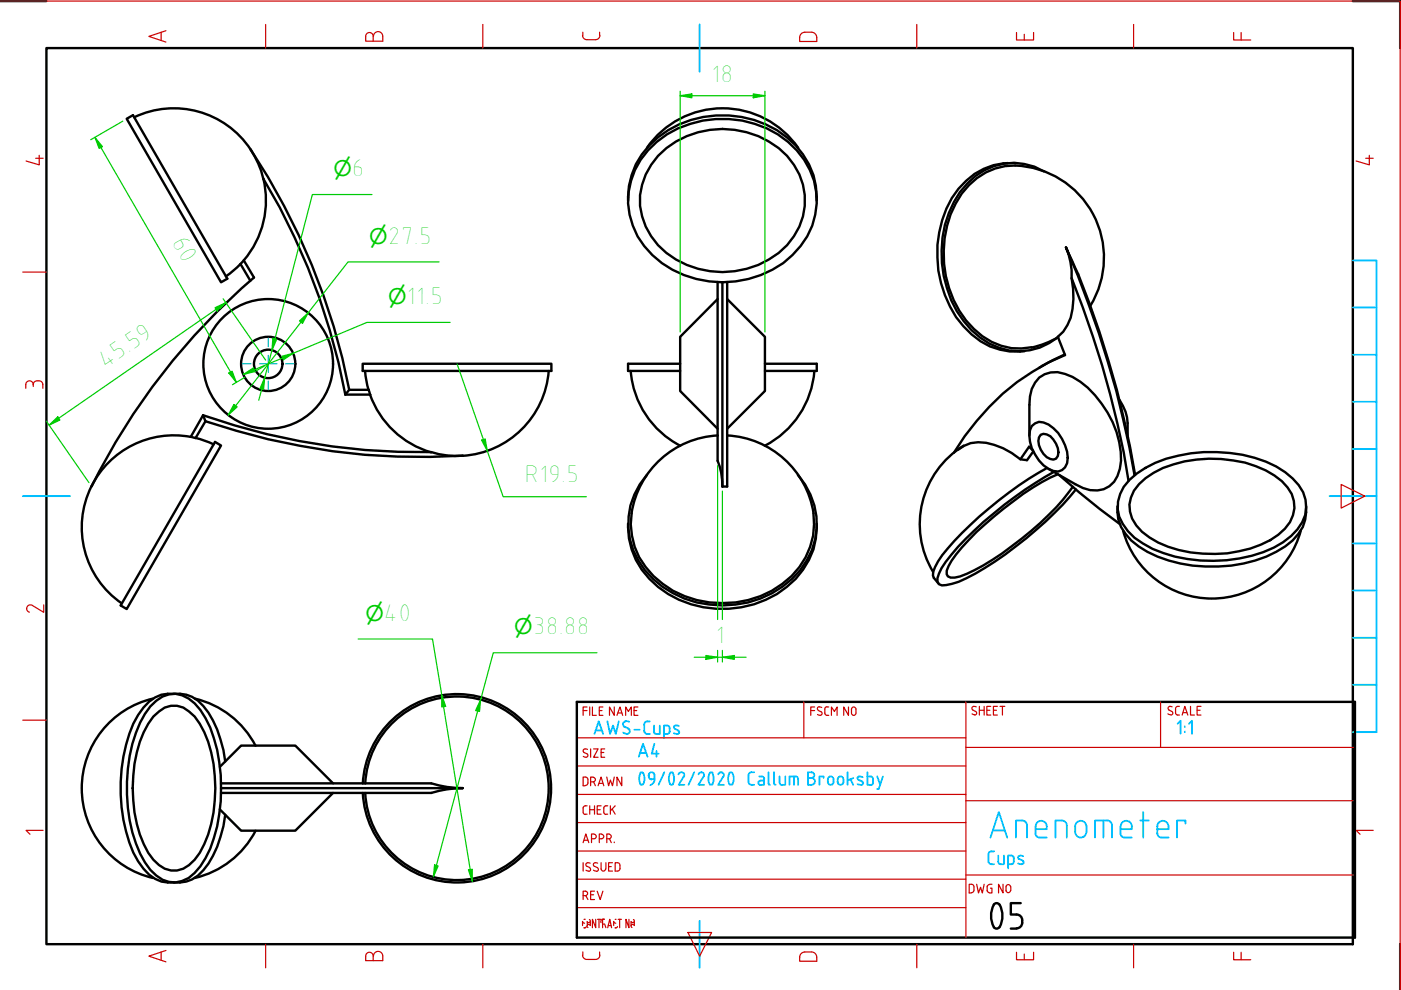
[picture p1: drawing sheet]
<svg xmlns="http://www.w3.org/2000/svg" width="297mm" height="210mm" viewBox="0 0 297 210" stroke-linecap="round" stroke-linejoin="round" font-family="sans-serif">
<defs><g id="words">
<g font-size="5.3" fill="#0c0">
<text x="150.8" y="17.3">18</text>
<text x="74.6" y="37.4">6</text>
<text x="36.4" y="51.2" transform="rotate(60 36.4 51.2)">60</text>
<text x="82.2" y="51.7">27.5</text>
<text x="86.2" y="64.5">11.5</text>
<text x="22.3" y="78.2" transform="rotate(-35 22.3 78.2)">45.59</text>
<text x="111.2" y="102.3">R19.5</text>
<text x="81.3" y="131.6">40</text>
<text x="113" y="134.5">38.88</text>
<text x="151.7" y="136.4">1</text>
</g>
<g font-size="4.6" fill="#0c0">
<text x="70.7" y="37.4">⌀</text>
<text x="78.3" y="51.7">⌀</text>
<text x="82.3" y="64.5">⌀</text>
<text x="77.5" y="131.6">⌀</text>
<text x="109" y="134.5">⌀</text>
</g>
</g></defs>
<!-- layer: AM_0 -->
<g fill="none" stroke="#000" stroke-width=".51">
<path d="M9.8 10.2h277v190h-277zM26.9 25.2l1.3-.8 20 34.7-1.3 .8zM28.4 24.9a19.5 19.5 0 0 1 24.7 6.8M53.1 31.7a141.3 141.3 0 0 1 20.9 50.9l-.8 1.1a138.6 138.6 0 0 0-17.4-45.8 19.2 19.2 0 0 0-2.7-6.2zM55.8 37.8a19.5 19.5 0 0 1-4.1 17.4M137.2 31.3a19.5 19.5 0 0 1 32 0M137.4 31.8a22.1 22.1 0 0 1 27.5-3.3 16.3 16.3 0 0 1 7.3 19.4 19.4 19.4 0 0 1-16.2 11.8 21.1 21.1 0 0 1-20.8-9.6 15.5 15.5 0 0 1 2.2-18.3zM139.5 33.1a19.2 19.2 0 0 1 27.4 0 13.8 13.8 0 0 1-1.8 20.5 19.3 19.3 0 0 1-25.6-1.6 13.5 13.5 0 0 1 0-18.9zM213.7 34.6a14.4 14.4 0 0 0-11.9 7.4 24.2 24.2 0 0 0 2.5 27.2 14.2 14.2 0 0 0 12.9 5.3M215.2 35.1a13.9 13.9 0 0 0-12.6 8.1 23.1 23.1 0 0 0 3.9 26.6 13.3 13.3 0 0 0 12.2 3.8M215.2 35.1a19.5 19.5 0 0 1 16 29.7M221.4 36.4a13 13 0 0 0-16.3 2.5 22.2 22.2 0 0 0-5 19.6 20.6 20.6 0 0 0 9.7 14.4 13 13 0 0 0 14.5-1.4"/>
<path d="M51 56l.7-.8 2.2 3.6a140.9 140.9 0 0 0-34.5 44.3M51 56l2.1 3.5M51 56l-3.1 2.6M133.2 42.5a16.5 16.5 0 0 1 8.5-14.9 22.3 22.3 0 0 1 27 3.2 15.7 15.7 0 0 1 4.5 11.7M152.1 59.8v37.9a13.7 13.7 0 0 1 1.1 5.5M153.2 59.9v43.3M154.2 59.8v43.4h-1M226 52.4a212.2 212.2 0 0 1 14.5 48.3M227.2 59a200.9 200.9 0 0 1 12.1 43M76.9 77.1h40v1.5h-40zM77.4 78.7l.7 4M116.3 78.7a19.5 19.5 0 0 1-18.2 17.9"/>
<path d="M133.7 78.7a19.5 19.5 0 0 0 10.5 15.8M144.2 77.1h-11v1.5h11M152.1 63.4l-7.9 8v11.5l7.9 8M154.2 63.4l8 8v11.5l-8 8M162.2 77.1h11v1.5h-11M172.7 78.7a19.5 19.5 0 0 1-10.5 15.8M224.3 71.5a19.5 19.5 0 0 1-5.6 2.2M225.7 75.2l-5.4 2.8M40.4 92.6a19.5 19.5 0 0 0-21.6 11.8 19.5 19.5 0 0 0 7 23.5M41.5 92.9l3.8 1.3M43.1 88a138.4 138.4 0 0 0 48.3 7.9 17.8 17.8 0 0 0 6.7 .7M43.1 88l-2.7 4.6 1.1 .3"/>
<path d="M43.1 88l.5 1.3M43.6 89.3a140.5 140.5 0 0 0 54.5 7.3M43.6 89.3l-2.1 3.6M45.6 93.7l1.3 .8-20 34.6-1.3-.7zM74 82.6h4.2l.3 1.1h-5.3M78.5 83.7a19.5 19.5 0 0 0 12.9 12.2M152.2 92.3a19.5 19.5 0 0 0-18.3 16.5M154.2 92.3a19.3 19.3 0 0 1 18.4 18.9 16.2 16.2 0 0 1-9 14.1 21.6 21.6 0 0 1-25-3.2 15.2 15.2 0 0 1-4.7-13.3M202.2 96a49.2 49.2 0 0 1 23.6-20.7l-1.5-3.9a9 9 0 0 0 3.1-5.9l.2-2.1-.1-2.2-.3-2.2a15 15 0 0 0-1.2-6.6l.6 1.5a180.2 180.2 0 0 1 13 40.8l1.1 6M203.1 95.3a7.3 7.3 0 0 1 7.7-1l1.9 .7 1.8 1 1.8 1.4 1.4 .2 1.4-1.9M204.3 94.5a19.5 19.5 0 0 0-6.5 26.8M218.2 92.4v-6.6a7.3 7.3 0 0 1 2.1-5.8 5.5 5.5 0 0 1 5.5-.7 17.5 17.5 0 0 1 9 8.2 17.7 17.7 0 0 1 2.6 11.9 5.4 5.4 0 0 1-7.8 4.1l-7.3-4.1"/>
<path d="M218.8 90.3a2.48 2.48 0 0 1 3.5-.3 8.7 8.7 0 0 1 4 8.2 2.41 2.41 0 0 1-4 1.2 8.7 8.7 0 0 1-3.9-8.2zM218.9 95.5l-.7-.8-1.9 2.7M220.7 92.2a2.19 2.19 0 0 1 2.6 1 3.9 3.9 0 0 1 1 3.5l-.4 .6a2.24 2.24 0 0 1-2.7-1.1 3.9 3.9 0 0 1-.9-3.5zM222 99.2a81.9 81.9 0 0 0-22.2 18.5 8.1 8.1 0 0 0-2 4.3l.2 .5 .9 1.2M237.4 84.8a10.3 10.3 0 0 1 1.7 7.6M133.2 111a16.5 16.5 0 0 0 8.5 15 22.3 22.3 0 0 0 27-3.3 15.5 15.5 0 0 0 4.5-11.7M137.2 100.7a15.6 15.6 0 0 0 1.2 22 22 22 0 0 0 31.3-1.8 15.4 15.4 0 0 0-.5-20.2M223.5 100a82 82 0 0 0-21.8 17.6 12.2 12.2 0 0 0-2.9 5v.8l.3 .5 .6 .2a14.5 14.5 0 0 0 7.1-2.5 81.8 81.8 0 0 0 21.3-17.8M224.3 100.6a59.4 59.4 0 0 0-15.4 10.6 35.2 35.2 0 0 0-7.8 8.9l-.4 .9v.8l.3 .4 .5 .3a9.4 9.4 0 0 0 5.1-1.6 71.7 71.7 0 0 0 18.8-14.9l2.1-2.8M224.6 100.7l8.6 7.2 4.3 3.3M236.9 107.4a9 9 0 0 0 4.5 8.5 29.7 29.7 0 0 0 22.3 3.6 22.7 22.7 0 0 0 10.4-4.9 8.3 8.3 0 0 0 2.8-7.2M238.1 112.5a19.5 19.5 0 0 0 18.9 14.4 19.5 19.5 0 0 0 18.8-14.4"/>
<path d="M239.5 101.8a20.2 20.2 0 0 1 10.3-5.2 31.7 31.7 0 0 1 20.8 2.3 13.7 13.7 0 0 1 5.7 5.5 7.4 7.4 0 0 1-1.2 7.8 19.9 19.9 0 0 1-12.3 6.2 32.2 32.2 0 0 1-18.5-2 12.9 12.9 0 0 1-7-6.8 7.6 7.6 0 0 1 2.2-7.8zM241.5 102.7a19.4 19.4 0 0 1 12.2-5.3 27.6 27.6 0 0 1 14.7 2.3 11.6 11.6 0 0 1 5.5 5 7 7 0 0 1-2.9 8.7 23.9 23.9 0 0 1-16 4 21.4 21.4 0 0 1-12.9-4.7 6.7 6.7 0 0 1-.6-10zM31.9 149.8a6.2 6.2 0 0 1 6.7-2.4 9.7 9.7 0 0 1 5 4.8 32.1 32.1 0 0 1 3.2 17.7 27.9 27.9 0 0 1-4.3 13.8 6.7 6.7 0 0 1-6.7 3.3 8.5 8.5 0 0 1-5.1-4.1 32.6 32.6 0 0 1-3.6-19.9 25.6 25.6 0 0 1 4.8-13.2zM32.4 148.1a19.5 19.5 0 0 0-15.1 19 19.5 19.5 0 0 0 15.1 19M32.5 151.9l1.2-1.1a4.7 4.7 0 0 1 6.4 0 14.7 14.7 0 0 1 4.7 8.7 32.1 32.1 0 0 1-1.5 19.5 10 10 0 0 1-4.4 5.2 4.8 4.8 0 0 1-5.2-.8 13.4 13.4 0 0 1-4-6.5 31.8 31.8 0 0 1 .8-21.7l.9-1.7zM41.3 148.1a19.5 19.5 0 0 1 12.9 10M122.3 148.8h165v50h-165zM46.6 162.6l4.5-4.5h11.5l8 8M46.9 166.1h44.5a22.3 22.3 0 0 0 6.7 1M46.9 167.1h51.2M47.8 161.5a22.4 22.4 0 0 0-4.7-11.8 6.6 6.6 0 0 0-4.9-2.6h-2.6a7 7 0 0 0-5.2 2.9 25.1 25.1 0 0 0-4.6 13 35.8 35.8 0 0 0 2.5 17.8 11.4 11.4 0 0 0 5.9 6.1 11.2 11.2 0 0 0 6.5-.4 12.6 12.6 0 0 0 5.3-7l1.4-4.3 .4-2.4M54.2 176.1a19.5 19.5 0 0 1-12.9 10"/>
<path d="M70.6 168.1l-8 8h-11.5l-4.5-4.5M76.9 166.1a20 20 0 0 1 30.2-16.1 20 20 0 0 1 0 34.3 20 20 0 0 1-30.2-16.2M77.4 166.1a19.5 19.5 0 0 1 29.5-15.6 19.5 19.5 0 0 1 0 33.3 19.5 19.5 0 0 1-29.5-15.7M98.1 167.1a22.3 22.3 0 0 0-6.7 1h-44.5"/>
<circle cx="56.9" cy="77.2" r="13.7"/>
<circle cx="56.9" cy="77.2" r="5.7"/>
<circle cx="56.9" cy="77.2" r="3"/>
</g>
<!-- layer: AM_BOR -->
<path d="M0 .2h9.8M286.8 .2h10.1v10M210.7 196.6l.6 .3 .6-.3M210.7 191.8l.6-.3 .6 .3M210.7 191.8a5 5 0 0 0 0 4.8M211.9 191.8a5 5 0 0 1 0 4.8M214.3 196.9h1.2M215.6 193.9a1.17 1.17 0 0 1 1.1 1.2M216.4 191.5h-2.1v2.4h1.2M216.7 195.6a1.17 1.17 0 0 1-1.1 1.2M216.7 195.1v.6M296.9 200.2v9.7" fill="none" stroke="#000" stroke-width=".51"/>
<g fill="none" stroke="#00bfff" stroke-width=".38">
<path d="M148.3 5.2v10M286.8 55.2h5v100h-5M286.8 75.2h5M286.8 65.2h5M286.8 95.2h5M286.8 85.2h5M4.8 105.2h10.1M281.9 105.2h9.9M286.8 115.2h5M286.8 135.2h5M286.8 125.2h5M126 155.6l.9-2.7 1 2.7"/>
<path d="M126.3 154.8h1.3M128.8 152.9l.5 2.7 .7-1.8 .6 1.8 .6-2.7M132.1 155.3l.9 .3M132.6 152.9l.8 .1M132.7 152.9a.6 .6 0 0 0-.6 .5 .6 .6 0 0 0 .3 .7l.8 .4a.61 .61 0 0 1 .3 .6 .61 .61 0 0 1-.6 .5M134.5 154.7h1.1M135.7 159.7h1.3M136.6 153.6v1.4M136.6 154.9a.67 .67 0 0 0 .7 .7h.5M137.8 152.9h-.5a.67 .67 0 0 0-.7 .7M138.6 155.1l.3 .4 .3 .1M138.7 153.8v1.3"/>
<path d="M138.7 157.7l-.5 2.1h1.4M139.2 159.2v1.2M139.9 153.8v1.8h-.7M140.8 155.6h.6M141.4 153.8h-.6v2.7M141.4 153.8l.3 .1a1.29 1.29 0 0 1 .2 1.4l-.5 .3M143.2 153.8l.7 .1M143.2 153.8l-.2 .1-.1 .5 1 .5M143.8 154.9l.2 .3-.2 .4-.9-.1M249.7 153.5l.6-.7v2.7M251.2 154v.1M251.2 155.1v.1"/>
<path d="M252.1 153.5l.6-.7v2.7M286.8 145.2h5M135.4 160.4l.9-2.7 1 2.7M135.8 163.9l.4-.1a2.11 2.11 0 0 1 0 2.6l-.4-.1M135.8 163.9a2.51 2.51 0 0 0 0 2.4M137.5 164.3a.6 .6 0 0 1 .6-.6 .6 .6 0 0 1 .6 .6M137.5 164.3a.72 .72 0 0 0 .6 1M138.2 165.2h.5M138.7 164.3v.8M138.8 165.2a1.37 1.37 0 0 1-.9 1.3M140.8 163.7l-1.2 2.7M142.6 163.9a2.51 2.51 0 0 1 0 2.4"/>
<path d="M142.7 163.9l-.3-.2a1.9 1.9 0 0 0-.2 2.7l.5-.1M144.4 163.7l-.4 .2-.1 .3M144.5 163.7l.5 .3v.7M145 164.6l-1.1 1.8h1.2M147.2 163.7l-1.2 2.7M148.1 164.2a.6 .6 0 0 1 .8-.4 .6 .6 0 0 1 .3 .9M149.2 164.6l-1.1 1.8h1.2M151 163.9a2.51 2.51 0 0 1 0 2.4M151.1 163.9l-.3-.2a1.9 1.9 0 0 0-.2 2.7l.5-.1M152.3 164.2a.6 .6 0 0 1 .8-.4 .6 .6 0 0 1 .3 .9M153.4 164.6l-1.1 1.8h1.2M154.7 163.9a.35 .35 0 0 1 .6 0 2.17 2.17 0 0 1-.2 2.5h-.3a2.17 2.17 0 0 1-.1-2.5z"/>
<path d="M159.4 163.7a.67 .67 0 0 0-.7 .7v1.3a.67 .67 0 0 0 .7 .7M159.4 166.4h.5M159.4 163.7h.5M161 164.6l.8 .1 .3 .5M161.3 165.5a.48 .48 0 0 0-.5 .5 .48 .48 0 0 0 .5 .5M161.3 165.5h.7M162 165.1v1.3h-.7M162.9 166.1l.3 .3M162.9 163.7v2.5M164.1 163.7v2.5M164.1 166.1l.3 .3M165.3 164.6l.1 1.6 .4 .3"/>
<path d="M166.5 164.6v1.8h-.6M168.3 164.6v1.8M168.7 164.6h-1.3v1.8M168.7 164.6l.5 .3v.3M169.2 165.1v1.3M171.3 164.9h.8M172.1 163.7a.6 .6 0 0 1 .6 .6 .6 .6 0 0 1-.6 .6 .73 .73 0 0 1 .7 .8 .73 .73 0 0 1-.7 .7M172.1 163.7h-.8v2.7h.8M174.6 164.9v-.3h-.9v1.8M175.5 165.8a.6 .6 0 0 0 .6 .6 .6 .6 0 0 0 .6-.6M175.5 165.2a.6 .6 0 0 1 .6-.6 .6 .6 0 0 1 .6 .6M175.5 165.3v.5"/>
<path d="M176.7 165.3v.5M177.6 165.8a.6 .6 0 0 0 .6 .6 .6 .6 0 0 0 .6-.6M177.6 165.2a.6 .6 0 0 1 .6-.6 .6 .6 0 0 1 .6 .6M177.6 165.3v.5M178.8 165.3v.5M179.7 163.7v2.7M180.3 165.3l.6 1.1M180.9 164.9l-1.2 .6M181.8 166.2l.8 .2M182 165.3l.8 .4M182.2 164.6l-.4 .3 .2 .4M182.2 164.6l.7 .2"/>
<path d="M182.8 165.7l.2 .4-.3 .3M183.9 163.7v2.7h.7M183.9 164.6h.7M184.6 164.6l.4 .3 .1 .3M185.1 165.1l-.1 1.1-.4 .3M186 164.6l.6 1.8M187.2 164.6l-.9 2.7h-.3M210 177.6l1.8-5.4 1.8 5.4M210.5 176.1h2.5M216.7 174a1.05 1.05 0 0 1 1 1v2.6M216.7 174h-1.3v3.6M219.5 176.7a.92 .92 0 0 0 .9 .9h1.5"/>
<path d="M219.6 175.8h2.3a1.26 1.26 0 0 0-.5-1.6 1.26 1.26 0 0 0-1.6 .3l-.2 .7v1.5M225.1 174h-1.3v3.6M225.1 174a1.05 1.05 0 0 1 1.1 1v2.6M230.3 175.2a1.17 1.17 0 0 0-1.2-1.2 1.17 1.17 0 0 0-1.1 1.2v1.2a1.17 1.17 0 0 0 1.1 1.2 1.17 1.17 0 0 0 1.2-1.2M230.4 175.2v1.2M232.2 177.6v-3.6h2.5a1.05 1.05 0 0 1 1.1 1v2.6M233.9 174v3.6M237.6 176.7a.92 .92 0 0 0 .9 .9h1.5M237.6 175.2v1.5M237.6 175.2a1.17 1.17 0 0 1 1.2-1.2 1.17 1.17 0 0 1 1.2 1.2v.6h-2.4M241.7 174h1.9M242.4 172.2v5.4"/>
<path d="M245.4 176.7a.92 .92 0 0 0 .9 .9h1.5M247.7 175.2a1.17 1.17 0 0 0-1.2-1.2 1.17 1.17 0 0 0-1.1 1.2v1.5M247.8 175.2v.6h-2.4M251.3 174.6v-.6h-1.7v3.6M148.3 195.2v10M209.5 181.2l.1 1.4a.67 .67 0 0 0 .6 .6M210.2 183.2h.6M210.2 180.5h.6M210.2 180.5a.67 .67 0 0 0-.6 .7M211.6 181.4l.1 1.6 .5 .2h.7v-1.8M213.7 183.2h.7M214.4 181.4l.3 .1 .2 .4"/>
<path d="M214.4 181.4h-.7v2.7M214.9 182v1l-.5 .2M215.8 183.1l.9 .1M216 182.1l1 .5v.4l-.3 .2M216.2 181.5l-.3 .2 .1 .4M216.2 181.4l.7 .1"/>
</g>
<g fill="none" stroke="#c00" stroke-width=".25">
<path d="M0 .2h296.9v209.7M34.2 6.8v1.7M35.2 6.5l-3.6 1.2 3.6 1.2M56.3 5.2v5M77.5 7.7a.79 .79 0 0 1 .8-.8 .79 .79 0 0 1 .8 .8M77.5 7.7v1h3.7v-1M79.1 7.7v1M79.2 7.7a.98 .98 0 0 1 1-1 .98 .98 0 0 1 1 1M102.4 5.2v5M123.5 7.5a.92 .92 0 0 0 .9 .9M123.6 6.8v.7M127.1 6.8v.7"/>
<path d="M127.2 7.5a.92 .92 0 0 1-.9 .9h-1.8M169.5 7.9v.9h3.7v-.9M170.6 6.8h1.4M170.7 6.8a1.11 1.11 0 0 0-1.2 1.1M172.1 6.8a1.11 1.11 0 0 1 1.1 1.1M194.4 5.2v5M215.5 6.9v1.6h3.6v-1.6M217.2 7.3v1.2M240.3 5.2v5M261.6 6.9v1.6h3.6M263.1 6.9v1.6M7.6 33.6h1.5"/>
<path d="M8.3 32.9v2.1l-2.8-.9M289.6 33.6h1.5M290.3 32.9v2.1l-2.8-.9M4.8 57.7h5M7 81.5a.79 .79 0 0 0-.7-.8 .79 .79 0 0 0-.8 .8v.8M7 81.5v.5M7.8 80.7a.79 .79 0 0 0-.8 .8M7.9 80.7a.92 .92 0 0 1 1.2 .8v.8M284.4 102.7l5 2.5-5 2.5zM6.9 128.4a.79 .79 0 0 0-1.2 .3 .79 .79 0 0 0 .5 1.1M9.3 128.2v1.6l-2.4-1.4M4.8 152.7h5"/>
<path d="M122.3 156.4h82.5M123.6 150.7h.9M123.8 159.5l.6 .3M124 158.8l-.4 .3 .3 .5M124.1 158.8l.5 .1M124.4 159.8a.45 .45 0 0 1 .1 .7 .45 .45 0 0 1-.6 0l-.2-.1M124.5 149.9h-.9v1.8M125 149.9v1.8M125.2 158.8v1.8M125.6 149.9v1.8h.8M125.9 158.8h.9l-.9 1.8h.9M127.1 150.7h.5"/>
<path d="M127.4 159.5h.6M127.8 149.9h-.7v1.8h.7M128.2 158.8h-.8v1.8h.8M130.2 149.9v1.8l-1-1.8v1.8M130.8 151.7l.6-1.8 .6 1.8M131 151.2h.8M132.7 151.7v-1.8l.5 .9 .7-.9v1.8M134.4 150.7h.6M135.3 149.9h-.9v1.8h.9M170.4 148.8v7.6M171.9 150.7h.8M172.7 149.9h-.8v1.8"/>
<path d="M173.3 151.5l.6 .2M173.5 150.7l.6 .2 .2 .3-.1 .3-.3 .2M173.7 149.8l-.4 .3 .2 .5M173.7 149.9l.5 .1M175.3 149.9h.4M175.4 149.8l-.3 .1a1.49 1.49 0 0 0-.2 1.5l.2 .2 .6 .1M176.3 151.7v-1.8l.6 .9 .6-.9v1.8M179.9 149.9v1.8l-1-1.8v1.8M180.5 151.2a.48 .48 0 0 0 .5 .5 .48 .48 0 0 0 .5-.5M180.5 150.4a.48 .48 0 0 1 .5-.5 .48 .48 0 0 1 .5 .5M180.5 150.3v.9M181.5 150.3v.9"/>
<path d="M204.8 158.5h82.5M204.8 148.8v50M206.1 151.4l.6 .1M206.2 150.5l.9 .6-.1 .4-.3 .1M206.5 149.8l-.4 .3 .2 .4M206.5 149.8l.5 .1M207.6 150.6h1.1M207.6 149.8v1.8M208.7 149.8v1.8M209.2 150.6h.7M210.1 149.8h-.9v1.8h.9M210.6 150.6h.7"/>
<path d="M211.5 149.8h-.9v1.8h.9M212 149.8h1M212.5 149.8v1.8M246.1 148.8v9.7M247.6 151.4l.6 .1M248 149.8l.5 .1M248.1 149.8l-.4 .1v.4l.7 .5a.39 .39 0 0 1 .3 .5 .39 .39 0 0 1-.4 .3M249.2 151.1l.3 .4 .6 .1M250.1 149.8h-.6l-.2 .2-.1 1.2M250.6 151.6l.6-1.8 .6 1.8M250.8 151.1h.9M252.4 149.8v1.8h.8"/>
<path d="M253.8 150.6h.6M254.6 149.8h-.8v1.8h.8M9.1 176.1h-3.6l.8 .8M122.3 174.4h82.5M122.3 168.4h82.5M122.3 162.4h82.5M123.6 178.7l.6-1.9 .6 1.9M123.6 172.2l.3 .4 .2 .1M123.8 178.2h.9M124.1 164.8h-.5v1.8h.5M124.1 172.6h.4M124.1 170.9h.4"/>
<path d="M124.1 170.9l-.4 .2-.1 1.1M124.1 164.8h.3l.3 .5M124.7 165.3l-.1 1-.5 .2M125 170.9v1.7M125 171.7h1M125.2 165.8h.5M125.7 164.8h-.5v1.8M125.8 164.8a.48 .48 0 0 1 .4 .5 .48 .48 0 0 1-.4 .5M125.9 165.8l.3 .8M125.9 176.8h-.5v1.9M126 176.9a.48 .48 0 0 1 .4 .5 .48 .48 0 0 1-.4 .4h-.6M126 170.9v1.7"/>
<path d="M126.6 171.7h.7M126.8 166.6l.6-1.8 .6 1.8M127 166.1h.8M127.4 170.9h-.8v1.7h.8M127.5 176.8h-.4v1.9M127.5 176.9a.48 .48 0 0 1 .5 .5 .48 .48 0 0 1-.5 .4h-.4M128 172.2l.3 .4 .2 .1M128.5 172.6h.3M128.7 164.8l.3 1.8 .4-1.2 .5 1.2 .3-1.8M128.7 177.8h.5M128.8 170.9h-.5l-.2 .2-.1 1.1M129.1 176.9a.48 .48 0 0 1 .5 .5 .48 .48 0 0 1-.5 .4"/>
<path d="M129.2 176.8h-.5v1.9M129.2 177.8l.4 .9M129.4 170.9v1.7M129.8 171.5l.6 1.1M130.2 178.5v.2M130.4 170.9l-1 1M131.8 164.8v1.8l-1-1.8v1.8M204.8 169.8h82.5M291.1 176.1h-3.6l.9 .8M122.3 192.4h82.5M122.3 186.4h82.5M122.3 180.4h82.5"/>
<path d="M123.6 189.9h.5M123.6 182.9v1.8M123.8 196.7h.3M123.8 194.9h.3M124 195.7l-.5-.3v.9M124.1 189.9a.48 .48 0 0 0 .5-.5 .48 .48 0 0 0-.5-.5h-.5v1.8M124.2 189.9l.5 .8M124.2 184.5l.6 .2M124.3 196.5l-.5 .2M124.5 183.7l.5 .2M124.5 195.4v.9M125 195a.35 .35 0 0 1 0 .5 .35 .35 0 0 1-.5-.1"/>
<path d="M125 184l.2 .4-.4 .4M125.1 183a.49 .49 0 0 0-.7 0 .49 .49 0 0 0 0 .7M125.1 196.2a.35 .35 0 0 0-.5-.1 .35 .35 0 0 0 .1 .6M125.2 195.4v.9M125.2 189.7h.7M125.8 184.5l.6 .2M126 188.9h-.8v1.8h.8M126 183.7l.6 .2M126.3 194.9v1.8l-.7-1.8v1.8M126.6 188.9l.7 1.8 .5-1.8M126.6 184l.3 .4-.4 .4M126.7 194.9h.7"/>
<path d="M126.7 183a.49 .49 0 0 0-.7 0 .49 .49 0 0 0 0 .7M127 194.9v1.8M127.4 184.2a.48 .48 0 0 0 .5 .5 .48 .48 0 0 0 .5-.5M127.4 182.9v1.3M127.8 195.9h.3M128.1 194.9a.54 .54 0 0 0-.6 .1 .54 .54 0 0 0-.1 .6M128.1 194.9h-.3v1.8M128.2 195.9l.3 .8M128.5 182.9v1.3M128.8 196.7l.5-1.8 .4 1.8M129 196.3h.5M129 183.7h.6"/>
<path d="M129.9 182.9h-.9v1.8h.9M130.4 196.7h.2M130.4 194.9h.2M130.6 195.7l-.5-.3v.9M130.9 182.9h-.5v1.8h.5M130.9 182.9l.3 .1 .2 .5M130.9 196.5l-.5 .2M131.1 194.9h.7M131.4 194.9v1.8M131.4 183.5v.7M131.4 184.2v.2l-.5 .3M133.3 194.9v1.8l-.6-1.8v1.8"/>
<path d="M133.8 195.4v.9M134.3 195a.35 .35 0 0 1 .1 .5 .35 .35 0 0 1-.6-.1M134.5 196.2a.35 .35 0 0 0-.6-.1 .35 .35 0 0 0 .1 .6M134.5 195.4v.9M145.9 197.7h5l-2.6 5zM204.8 185.5h82.5M205.9 187.5h-.4v1.8h.4M206 187.5l.2 .1 .3 .4M206.5 188.1l-.1 .9-.4 .3M207.1 187.5l.4 1.8 .4-1.2 .4 1.2 .4-1.8M209.8 187.6h-.3l-.2 .4 .1 1 .4 .3M209.8 187.5h.5"/>
<path d="M210 188.3h.3v1h-.5M212.7 187.5v1.8l-1-1.8v1.8M214.2 188a.48 .48 0 0 0-.4-.4 .48 .48 0 0 0-.5 .4v.8a.48 .48 0 0 0 .5 .5 .48 .48 0 0 0 .4-.5M214.3 188v.8M34.2 201.8v1.8M35.2 201.5l-3.6 1.2 3.6 1.2M56.3 200.2v5M77.5 202.7a.79 .79 0 0 1 .8-.8 .79 .79 0 0 1 .8 .8M77.5 202.7v1h3.7v-1M79.1 202.7v1M79.2 202.7a.98 .98 0 0 1 1-1 .98 .98 0 0 1 1 1M102.4 200.2v5"/>
<path d="M123.5 202.5a.92 .92 0 0 0 .9 .9M123.6 201.8v.7M127.1 201.8v.7M127.2 202.5a.92 .92 0 0 1-.9 .9h-1.8M169.5 202.9v.9h3.7v-.9M170.6 201.8h1.4M170.7 201.8a1.11 1.11 0 0 0-1.2 1.1M172.1 201.8a1.11 1.11 0 0 1 1.1 1.1M194.4 200.2v5M215.5 201.9v1.6h3.6v-1.6M217.2 202.3v1.2M240.3 200.2v5"/>
<path d="M261.6 201.9v1.6h3.6M263.1 201.9v1.6"/>
</g>
<!-- layer: AM_5 -->
<path d="M101.9 148.3l-.6 2.4" fill="none" stroke="#0c0" stroke-width=".25"/>
<path d="M101.9 148.3l-.2 2.5-.9-.1z" fill-rule="evenodd" fill="#0c0"/>
<path d="M101.9 148.3l-.2 2.5-.9-.1zM92.5 183.5l-.6 2.4" fill="none" stroke="#0c0" stroke-width=".25"/>
<path d="M92.1 183.4l.8 .2-1 2.3z" fill-rule="evenodd" fill="#0c0"/>
<path d="M126.6 138.4h-22l-2.7 9.9M93.7 147.4l.3 2.4M101.3 150.7l-8.8 32.8M92.1 183.4l.8 .2-1 2.3z" fill="none" stroke="#0c0" stroke-width=".25"/>
<path d="M93.7 147.4l.8 2.4-.8 .1z" fill-rule="evenodd" fill="#0c0"/>
<path d="M93.7 147.4l.8 2.4-.8 .1zM99.7 184.4l.4 2.5" fill="none" stroke="#0c0" stroke-width=".25"/>
<path d="M99.3 184.4l.8-.1v2.6z" fill-rule="evenodd" fill="#0c0"/>
<path d="M144.2 20.3h2.5M75.9 135.5h15.8l2 11.9M94 149.8l5.7 34.6M99.3 184.4l.8-.1v2.6z" fill="none" stroke="#0c0" stroke-width=".25"/>
<path d="M144.2 20.3l2.5-.4v.8z" fill-rule="evenodd" fill="#0c0"/>
<path d="M144.2 20.3l2.5-.4v.8zM159.7 20.3h2.5" fill="none" stroke="#0c0" stroke-width=".25"/>
<path d="M159.7 19.9l2.5 .4-2.5 .4z" fill-rule="evenodd" fill="#0c0"/>
<path d="M144.2 19.3v51.1M159.7 19.9l2.5 .4-2.5 .4zM162.2 19.3v51.1M146.7 20.3h13M102.5 93.2l.8 2.4" fill="none" stroke="#0c0" stroke-width=".25"/>
<path d="M102.1 93.3l.8-.2 .4 2.5z" fill-rule="evenodd" fill="#0c0"/>
<path d="M65.3 66.3l-1.5 2M96.9 77.1l5.6 16.1M102.1 93.3l.8-.2 .4 2.5zM103.3 95.6l3.4 9.7h17.6" fill="none" stroke="#0c0" stroke-width=".25"/>
<!-- layer: AM_7 -->
<path d="M51.4 77.1h1.8M55.1 77.1h3.6M56.9 71.7v1.8M56.9 75.3v3.7M60.6 77.1h1.8M56.9 80.8v1.8" fill="none" stroke="#09c" stroke-width=".25"/>
<!-- layer: AM_5 -->
<path d="M63.5 68l1.8-1.7-1.2 2.3z" fill-rule="evenodd" fill="#0c0"/>
<path d="M63.5 68l1.8-1.7-1.2 2.3zM50 86l-1.6 2" fill="none" stroke="#0c0" stroke-width=".25"/>
<path d="M49.6 85.8l.7 .5-1.9 1.7z" fill-rule="evenodd" fill="#0c0"/>
<path d="M93.1 55.5h-19.3l-8.5 10.8M62.2 74.9l-2.3 1M63.8 68.3l-13.8 17.7M49.6 85.8l.7 .5-1.9 1.7z" fill="none" stroke="#0c0" stroke-width=".25"/>
<path d="M59.8 75.5l2.4-.6-2.1 1.4z" fill-rule="evenodd" fill="#0c0"/>
<path d="M53.9 78.4l-2.3 1M59.8 75.5l2.4-.6-2.1 1.4z" fill="none" stroke="#0c0" stroke-width=".25"/>
<path d="M51.6 79.4l2.1-1.4 .3 .8z" fill-rule="evenodd" fill="#0c0"/>
<path d="M51.6 79.4l2.1-1.4 .3 .8zM58.3 71.9l-.6 2.4M59.9 75.9l-6 2.5M95.4 68.4h-17.6l-15.6 6.5" fill="none" stroke="#0c0" stroke-width=".25"/>
<path d="M57.8 71.7l.9 .2-1 2.4z" fill-rule="evenodd" fill="#0c0"/>
<path d="M57.8 71.7l.9 .2-1 2.4zM56.1 80l-.6 2.5" fill="none" stroke="#0c0" stroke-width=".25"/>
<path d="M56.1 80l-.2 2.6-.8-.2z" fill-rule="evenodd" fill="#0c0"/>
<path d="M78.9 41.2h-12.7l-10.1 38.8M12.4 88.7l-2 1.4M55.5 82.5l-.6 2.4M56.1 80l-.2 2.6-.8-.2z" fill="none" stroke="#0c0" stroke-width=".25"/>
<path d="M10.4 90.1l1.9-1.7 .4 .7z" fill-rule="evenodd" fill="#0c0"/>
<path d="M47.9 64.2l-2.1 1.4M10.4 90.1l1.9-1.7 .4 .7z" fill="none" stroke="#0c0" stroke-width=".25"/>
<path d="M45.6 65.2l2.3-1-1.9 1.7z" fill-rule="evenodd" fill="#0c0"/>
<path d="M45.6 65.2l2.3-1-1.9 1.7zM45.8 65.6l-33.4 23.1M47.3 63.3l9 13.1M9.8 89.3l9.1 13M149.7 139.4h2.4" fill="none" stroke="#0c0" stroke-width=".25"/>
<path d="M149.7 139l2.4 .4-2.4 .4z" fill-rule="evenodd" fill="#0c0"/>
<path d="M149.7 139l2.4 .4-2.4 .4zM153.2 139.4h2.5" fill="none" stroke="#0c0" stroke-width=".25"/>
<path d="M153.2 139.4l2.5-.4v.8z" fill-rule="evenodd" fill="#0c0"/>
<path d="M48.9 78.9l1.2 2.2M152.1 98.7v32.7M153.2 104.1v27.3M147.2 139.4h2.5M152.1 139.4h1.1M152.1 137.9v2.5M153.2 139.4l2.5-.4v.8zM153.2 137.9v2.5M155.7 139.4h2.5" fill="none" stroke="#0c0" stroke-width=".25"/>
<path d="M48.5 79.1l.7-.4 .9 2.4z" fill-rule="evenodd" fill="#0c0"/>
<path d="M20.1 29.1l1.3 2.2M48.5 79.1l.7-.4 .9 2.4z" fill="none" stroke="#0c0" stroke-width=".25"/>
<path d="M20.1 29.1l1.6 2-.7 .4z" fill-rule="evenodd" fill="#0c0"/>
<path d="M20.1 29.1l1.6 2-.7 .4zM21.4 31.3l27.5 47.6M26 25.7l-6.8 3.9M51.9 80l-2.6 1.6M56 77.6l-2 1.2" fill="none" stroke="#0c0" stroke-width=".25"/>
<use href="#words"/>
</svg>
